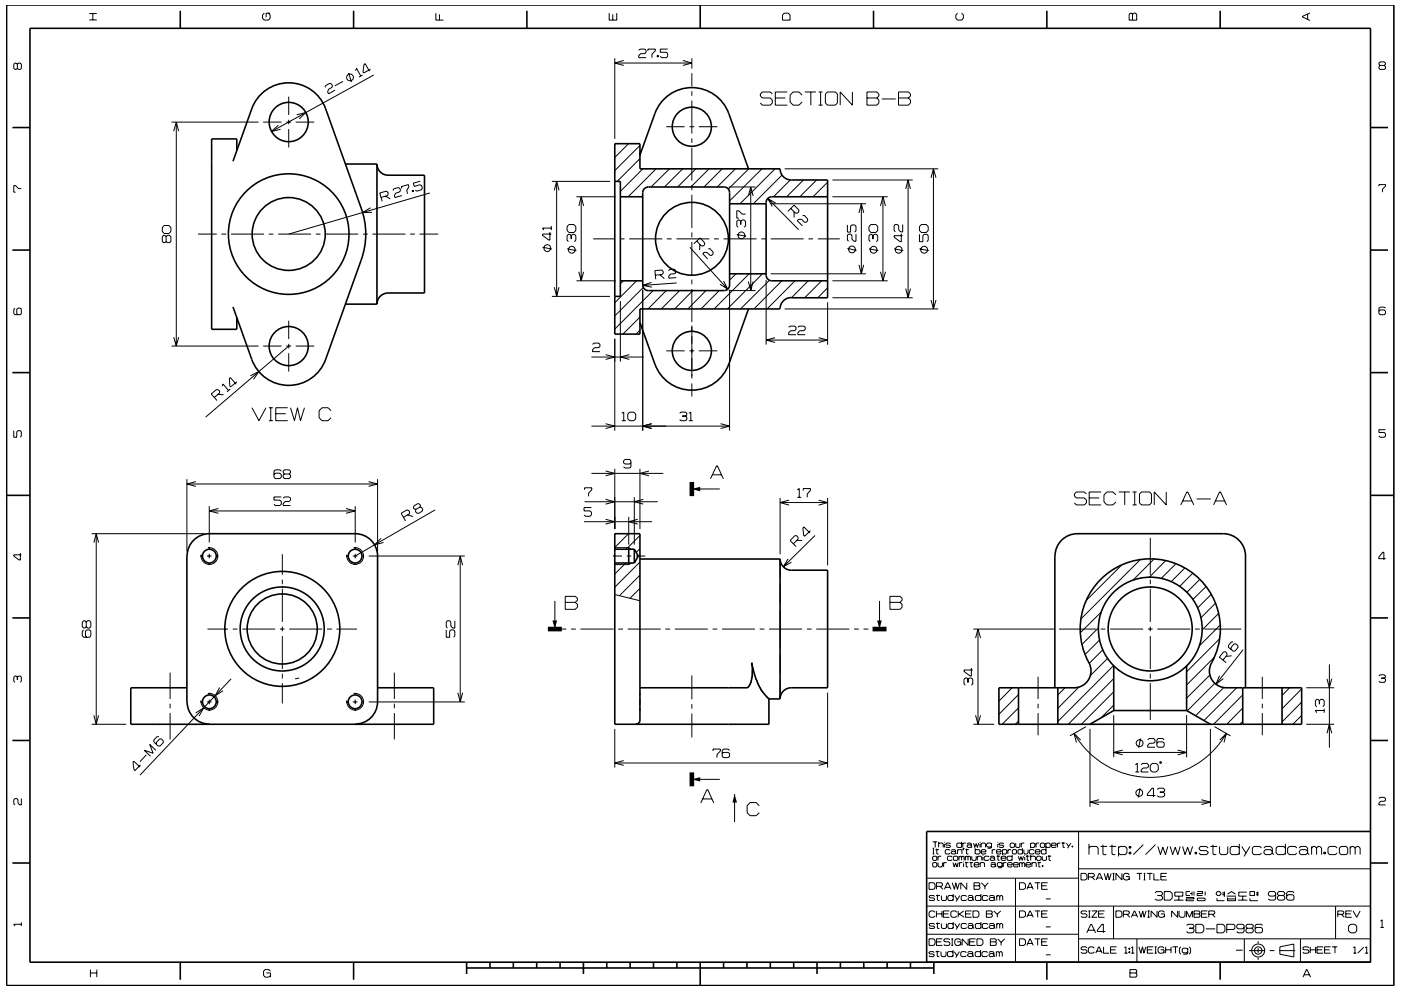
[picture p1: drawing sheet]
<svg xmlns="http://www.w3.org/2000/svg" width="297mm" height="210mm" viewBox="0 0 297 210" stroke-linecap="round" stroke-linejoin="round" font-family="sans-serif">
<g fill="none" stroke="#000" stroke-width=".21">
<path d="M3.7 13.6l-.3-.2h-.2l-.3 .2v.9l.3 .2 .5-.2M3.7 13.6l.2-.2h.4l.2 .2v.9l-.2 .2h-.4l-.2-.2M3.7 13.6v.9M18.9 4.2h1.6M18.9 2.9h1.6M19.7 2.9v1.3M56 2.8l-.3 .4v.7l.3 .4h.9l.4-.4v-.7l-.4-.4M57.3 2.8h-.9v.9M68.9 18.5l.1-.3 .9-.5 .4 .1 .2 .4-.1 .3-.8 .5-.1 .6 .2 .3 1.3-.8M72.7 17.3l-1.7 .9M73.9 15.5l.6 1.9M75.4 15l.2-.5 .9 1.6"/>
<path d="M76.9 15.9l-.8 .4M78.6 14.7l-1.5 .8-.1-.3 .2-1.5 .2-.2 .9 1.6M79.2 15.9l-21.6 12M92.4 2.8v1.5h1.6M93.2 3v1.3M129.2 2.8v1.5h1.6v-1.5M129.9 3v1.3M130.3 12.4v17.1M130.3 13.4h16.4M132.2 12.8l-1.9 .6 1.9 .5M135.4 10.7l.3-.3h1l.3 .3v.4l-.3 .3h-.9l-.4 .4v.4h1.6M137.4 10.8v-.4h1.5v.4l-.7 .7v.7"/>
<path d="M139.3 11.8h.3v.3h-.3zM139.5 11.8v.3M141.6 10.4h-1.6v.7h1.3l.3 .3v.5l-.3 .3h-1l-.3-.3M144.8 12.8l1.9 .6-1.9 .5M146.7 12.4v2.2M146.7 15.5v2.8M146.7 19.3v1M163.7 19.9l-.4-.4h-1.7l-.4 .4v.5l.4 .4h1.7l.4 .4v.6l-.4 .5h-1.7l-.4-.5M166.3 2.8h.8l.4 .4v1.1h-1.6v-1.1zM166.9 19.5h-2.5v2.8h2.5M170.6 19.5h2.4M171.9 19.5v2.8"/>
<path d="M173.6 19.5h.8M174 19.5v2.8M175 19.9l.4-.4h1.7l.4 .4v1.9l-.4 .5h-1.7l-.4-.5zM180.7 19.5v2.8l-2.6-2.8v2.8M183.8 19.5h2.1l.4 .4v.5l-.4 .4 .4 .4v.6l-.4 .5h-2.1zM190.5 19.5h2.1l.4 .4v.5l-.4 .4 .4 .4v.6l-.4 .5h-2.1zM203 2.8l-.4 .4v.7l.4 .4h.9l.4-.4v-.7l-.4-.4M239.6 2.8h.3l.2 .2 .3-.2h.3l.3 .2v1.3h-1.6v-1.3zM240.1 3v1.3M277.2 3v1.1M277.7 2.7l-1.6 .8v.1l1.6 .8M292.6 13.9l-.2-.3v-.2l.2-.3h.9l.2 .3v.2l-.2 .3"/>
<path d="M292.6 13.9l-.2 .2v.4l.2 .2h.9l.2-.2v-.4l-.2-.2M292.6 13.9h.9M36.4 25.9h18.4M36.8 27.8l.6-1.9 .5 1.9M37.4 25.9v47.5M55.8 25.9h3.9M59 26.5l-1.4 1.4 1.9-.5M60.7 25.9h1M61.2 20.5v3.9M61.2 25.4v1M61.2 27.4v3.9M62.7 25.9h3.9"/>
<path d="M62.9 24.3l2-.4-1.5 1.3M89.1 38.4l-1.5 .5 .2 .6 1.2-.3 .4 .2 .1 .5-.1 .4-1 .2-.4-.2M117 38.5h12.3M118 38.5v24.4M130.5 30.5l-.2 .1M133.3 30.5l-3 2.9M135.7 33.7l-4.8 4.8M135.7 30.9l-5.4 5.3M136.3 35.8l-4.8 4.8M139.1 35.8l-5.9 5.9M141.3 26.9h3.9M141.9 35.8l-3.9 3.9"/>
<path d="M144.7 35.8l-3.8 3.9M146.2 26.9h1M146.7 21.3v7M146.7 29.3v1M146.7 31.3v7M146.7 39.3v1M147.5 35.8l-3.8 3.9M148.2 26.9h3.9M150.3 35.8l-3.8 3.9M153.1 35.8l-3.8 3.9M154.5 39.7h5.7M155.9 35.8l-3.8 3.9"/>
<path d="M158.7 35.8l-4.3 4.3M159.2 39.7v21.9M161.5 35.8l-6.8 6.8M164.3 35.8l-7.4 7.4M164.4 20.8h2.1M165.8 37.1l-6.1 6.1M166.4 35.8h32.5M167.6 38.2l-3.6 3.5M170 20.2l-.6-.7h-1.3l-.6 .7v1.4l.6 .7h1.3l.6-.7M170.3 38.2l-3.5 3.5M173.1 38.2l-3.5 3.5M173.6 22.3h.8"/>
<path d="M175.5 38.6l-3.1 3.1M176.5 38.2h17M183.8 20.8h2.1M186.9 21h3M190.5 20.8h2.1M192.5 38.2v25M197.4 37.7l.5-1.9 .6 1.9M197.9 35.8v29.7M292.4 39.5v-.3h1.3v.3l-.6 .6v.7M4.5 40h-.6l-.6-.6h-.4v1.4h.4M34.8 47.8h1l.4 .5v.8l-.4 .4h-1l-.4-.4v-.8zM35.2 50.2l-.2-.3h-.3l-.3 .3v1l.3 .3h.3l.2-.3"/>
<path d="M35.2 50.2l.3-.3h.4l.3 .3v1l-.3 .3h-.4l-.3-.3M35.2 50.2v1M42 49.6h4M46.9 49.6h1.1M49 49.6h7M57 49.6h1M59 49.6h7M67 49.6h.9M69 49.6h6.9M77 49.6h1M78.6 44.1l-1.7 1 2-.1M78.9 49.6h7.1"/>
<path d="M80.8 41.9l1.3-.4 .2-.4-.1-.4-.3-.2-1.4 .4 .5 1.8M81.7 41.6l1.1 .6M83.3 40.4l.2-.4 1-.2 .3 .2 .1 .4-.2 .3-.8 .3-.3 .5 .1 .4 1.5-.4M85.2 40l-.1-.4 1.5-.4 .1 .4-.5 .8 .2 .7M86.9 49.6h1.1M87.4 40.4l.2-.1 .1 .3-.2 .1zM87.5 40.4l.1 .2M88.9 49.6h4M91.1 40.9l-29.9 8.7M115 52.4l2 .4M116.6 49.2v1.7h-.3l-1.3-1v-.3h1.9M116.9 48.4h-1.9l.3 .4"/>
<path d="M116.9 48v.8M117.5 40.4l.5-1.9 .5 1.9M120.2 52.8l2 .4M120.6 47.6h1.1l.4 .4v.9l-.4 .4h-1.1l-.4-.4v-.9zM121.1 50l-.3-.3h-.3l-.3 .3v1l.3 .3M121.1 50l.3-.3h.4l.3 .3v1l-.3 .3M121.1 50v.7M122.2 59.6h8.4M122.2 41.7h8.4M122.7 57.7l.5 1.9 .5-1.9M122.7 43.7l.5-2 .5 2M123.2 41.7v17.9"/>
<path d="M125.8 50.7h4.6M131.4 50.7h1M132.2 59.6l-.7 .6M133.4 50.7h7M135 59.6l-4.7 4.6M136.3 41.4l-.3 .3M138.1 59.9l-1.8 .6 1.9 .4M138.9 58.4l1.4-.2 .3-.3v-.4l-.3-.2-1.4 .1 .1 1.8M139.9 58.3l.9 .8M141.4 50.7h1M141.7 57.4l.3-.3h1l.3 .3v.4l-.3 .3h-.8l-.4 .5v.4l1.6-.1M143.4 50.7h7"/>
<path d="M146.3 52.5l8 8.8M146.7 41.3v7M146.7 49.3v1M146.7 51.3v7M146.7 59.3v1M147.7 51.1l1 1.1h.4l.3-.3v-.4l-.9-1-1.4 1.2M148.4 51.9l-.1 1.1M150.2 52.7h.3l.7 .8v.4l-.3 .3-.4-.1-.6-.6h-.6l-.3 .3 1 1.1M151.4 50.7h1M153.4 59.6l.9 1.7-1.6-1M153.4 50.7h7M156 58.1l-1.3 1.3"/>
<path d="M156.2 49.7l2 .4M157.1 46.9l-.3-.3h-.3l-.3 .3v1l.3 .3M157.1 46.9l.2-.3h.5l.3 .3v1l-.3 .3M157.1 46.9v.7M158.1 45.4h-.8l-.7-.7h-.4v1.6h.4M158.7 59.7l.5 1.9 .5-1.9M158.7 41.6l.5-1.9 .5 1.9M158.8 58.1l-7.4 7.4M161.4 50.7h1M161.7 58.1l-7.5 7.4M162.4 59.4v13.7M162.8 42.1l6.5 6.6"/>
<path d="M163.1 59.5l-6.1 6M163.4 50.7h7M163.4 58.1h20.2M163.4 43.2h20.2M164.5 43.1l-1.7-1 .9 1.7M165.8 59.6l-5.9 5.9M167.7 44.2l1 1h.4l.3-.3v-.4l-1-1-1.4 1.3M168.4 44.9v1.2M168.6 59.6l-6 5.9M170.2 45.7h.4l.6 .7v.4l-.3 .4h-.3l-.6-.7h-.7l-.3 .3 1.1 1.1M171.4 59.6l-3.6 3.6M171.4 50.7h1"/>
<path d="M173.4 50.7h4.7M174.2 59.6l-3.6 3.6M175.5 41.4l-.3 .3M176.5 59.6h11.7M176.5 41.7h11.7M179.7 47.7v1.5h.6v-1.2l.3-.3h.6l.3 .3v1l-.3 .2M179.7 52.7l1.9 .4M181.5 49.6v1.6h-.4l-.5-.4v-.9l-.3-.3h-.4l-.2 .3v1l.2 .3M182.1 56.2l.5 1.9 .5-1.9M182.1 45.2l.5-2 .5 2M182.6 43.2v14.9M184.2 52.8l2 .4"/>
<path d="M184.7 47.6h1l.4 .4v.9l-.4 .4h-1l-.5-.4v-.9zM185.1 50l-.3-.3h-.3l-.3 .3v1l.3 .3M185.1 50l.3-.3h.4l.3 .3v1l-.3 .3M185.1 50v.7M186.7 57.7l.5 1.9 .5-1.9M186.7 43.7l.5-2 .5 2M187.2 41.7v17.9M189.6 52.8l1.9 .4M191.1 49.6v1.7h-.3l-1.2-1v-.3h1.8M191.4 47.6v1.6h-.4l-.5-.4v-.9l-.3-.3h-.4l-.2 .3v1l.2 .3M192 40.1l.5-1.9 .5 1.9M194.9 49.7v1.6h.8v-1.3l.3-.3h.5l.3 .3v1l-.3 .3"/>
<path d="M194.9 52.8l2 .4M195.4 47.6h1l.4 .4v.9l-.4 .4h-1l-.5-.4v-.9zM3.2 65.4l-.3 .2v.9l.3 .3h1.1l.2-.3v-.9l-.2-.2h-.5l-.2 .2v.9l.2 .3M36.4 73.4h18.4M36.8 71.5l.6 1.9 .5-1.9M53.1 79.7l1.8-.9-1.1 1.7M55.8 73.4h3.9M60.7 73.4h1M61.2 73.4l-17.6 15.1M61.2 68v3.9M61.2 72.9v1M61.2 74.9v3.9"/>
<path d="M62.7 73.4h3.9M117 62.9h12.3M117.5 60.9l.5 2 .5-2M125.4 75.7h11.1M125.6 73.1l.3-.3h1l.3 .3v.4l-.3 .2h-.8l-.5 .5v.4h1.6M128.4 75.2l1.9 .5-1.9 .5M130.3 71.8v19.5M131.5 63.8v12.9M133.4 75.2l-1.9 .5 1.9 .5M135.7 67.3l-3.6 3.6M135.7 70.1l-.8 .8M136.3 61.5v29.8"/>
<path d="M136.4 61l-6.1 6M138.5 61.6l-8.2 8.2M141.3 61.6l-3.9 3.9M141.3 74.4h3.9M143.5 60l-7.2 .5M144.1 61.6l-3.9 3.9M146.2 74.4h1M146.7 61.3v7M146.7 69v11.3M146.9 61.6l-3.9 3.9M148.2 74.4h3.9M149.7 61.6l-3.9 3.9"/>
<path d="M152.5 61.6l-3.9 3.9M154.5 61.6h5.7M154.7 61.5v29.8M162.4 72.1h13.1M164.3 71.6l-1.9 .5 1.9 .5M166.4 65.5h32.5M167.2 69.4l.3-.2h1l.3 .2v.4l-.3 .3h-.9l-.4 .5v.4h1.6M169.2 69.4l.3-.2h.9l.3 .2v.4l-.3 .3h-.8l-.4 .5v.4h1.5M173.6 71.6l1.9 .5-1.9 .5M175.5 61l-2.1 2.2M175.5 64.1v9M176.5 63.2h17"/>
<path d="M192 61.2l.5 2 .5-2M197.4 63.6l.5 1.9 .6-1.9M293.7 65.4l-.2-.3h-.9l-.2 .3v1.1l.2 .3h.9l.2-.3v-.5l-.2-.3h-.9l-.2 .3M2.9 91.3v1.4h.7v-1.1l.2-.3h.5l.2 .3v.9l-.2 .2M45.5 84.3l1-.9 .1-.4-.3-.3-.4-.1-1.1 1 1.2 1.4M46.2 83.6l1.2 .1M47.1 81.9l.2-.5 1.2 1.4M48.8 82.5l-.7 .6M50.2 81l-1.3 1.1-.2-.2-.1-1.6 .2-.2 1.3 1.4M53.4 86.5l1.5 2.7 1.5-2.7M57 89.2h.9M57 86.5h.9"/>
<path d="M57.4 86.5v2.7M58.5 87.7h2.1M59.6 99.9l-.2-.3h-1l-.3 .3v1.3l.3 .3h1l.2-.3v-.5l-.2-.3h-1l-.3 .3M61 86.5h-2.5v2.7h2.5M61.6 86.5l.8 2.7 .7-2.7 .6 2.7 .9-2.7M70.2 87.1l-.6-.6h-1.3l-.6 .6v1.5l.6 .6h1.3l.6-.6M125.4 90.4h29.3M128.4 99.9l1.9 .5-1.9 .5M128.4 89.9l1.9 .5-1.9 .5M130.3 99.4v12.8M131.8 89.2h.9M131.8 87.7l.4-.3v1.8"/>
<path d="M133.5 87.4h.9l.4 .4v1l-.4 .4h-.9l-.4-.4v-1zM133.8 98.2l-.3 .2h-1l-.3-.2v-.5l.3-.3h1l.3 .3v1.3l-.3 .3h-1l-.3-.3M135.7 99.4v12.8M137.6 99.9l-1.9 .5 1.9 .5M138.2 89.9l-1.9 .5 1.9 .5M144.1 87.7l.3-.3h1l.2 .3v.3l-.2 .3M144.6 88.3h.8M145.4 88.3l.2 .2v.5l-.2 .2h-1l-.3-.2M146 89.2h.9M146 87.7l.5-.3v1.8M146.7 81.3v2.8M152.8 89.9l1.9 .5-1.9 .5"/>
<path d="M293.7 91.1h-1.3v.6h1.1l.2 .3v.5l-.2 .2h-.9l-.2-.2M4.3 117.3v1.5h-.2l-1.2-.9v-.2h1.6M19.4 113.2h24M19.9 115.1l.5-1.9 .5 1.9M20.4 113.2v40.4M39.6 101.6v15.4M39.6 102.7h40.5M41.5 102.1l-1.9 .6 1.9 .5M42.5 117.9h.4M43.9 117.9h1M44.1 116.2a1.78 1.78 0 0 1 2.1 1.7 1.78 1.78 0 0 1-1.9 1.8 1.78 1.78 0 0 1-1.7-2.1M44.4 107.4v7.7"/>
<path d="M44.4 108.4h30.9M44.4 116.1v.4M44.4 117.5v.9M44.4 119.5v.3M45.9 117.9h.4M46.3 107.9l-1.9 .5 1.9 .5M59.6 105.4h-1.5v.7h1.3l.2 .3v.5l-.2 .3h-1l-.3-.3M59.9 117.6v4.3M60 105.7l.3-.3h1l.3 .3v.4l-.3 .3h-.9l-.4 .4v.4h1.6M60.3 100.5l-.3-.3v-.3l.3-.3h1l.3 .3v.3l-.3 .3M60.3 100.5l-.3 .3v.4l.3 .3h1l.3-.3v-.4l-.3-.3M60.3 100.5h1"/>
<path d="M73.4 107.9l1.9 .5-1.9 .5M73.4 117.9h.4M74.8 117.9h1M75 116.2a1.78 1.78 0 0 1 2.1 1.6 1.78 1.78 0 0 1-1.9 1.9 1.78 1.78 0 0 1-1.7-2.1M75.3 107.4v7.7M75.3 116.1v.4M75.3 117.5v.9M75.3 119.5v.3M76.8 117.9h.4M78.1 102.1l1.9 .6-1.9 .5M78.2 117.9h20.3M80.1 101.6v15.4"/>
<path d="M80.8 114.2l-1.4 1.4 1.9-.5M85.6 109.7l1.2-.7 .1-.4-.2-.3-.4-.1-1.3 .7 1 1.6M86.4 109.2l1.2 .4M89 107.6l.2-.4-.2-.3-.4-.1-.8 .5-.2 .4 .2 .2 .4 .1M89 107.6l-.8 .4M89 107.6l.4 .1 .2 .3-.1 .4-.8 .5-.4-.1-.2-.3 .1-.5M92.2 108.2l-16.9 9.7M97.1 119.9l.5-2 .5 2M97.6 117.9v31M123.8 110.7h14.5M123.9 103.9v-.4h1.6v.4l-.7 .7v.7M123.9 106.4h15.5"/>
<path d="M125.4 107.7h-1.6v.7h1.3l.3 .3v.5l-.3 .3h-1l-.3-.3M125.4 100.4h15.2M128.4 110.1l1.9 .6-1.9 .5M128.4 105.9l1.9 .5-1.9 .5M129.9 117.9h2M130.5 113.2l-.2 .1M132.7 119.4l-2.4 2.3M132.9 117.9h1M133.3 113.2l-3 2.9 3 .1 .6 .3M133.3 109.6v5.9M133.9 119.4l-.6 .4h-3M134.5 105.4v10.1"/>
<path d="M134.9 117.9h1.9M135.2 110.1l-1.9 .6 1.9 .5M135.7 119.2l-5.4 5.3M135.7 116.4l-.8 .8M135.7 113.6l-2.9 2.9M136.4 105.9l-1.9 .5 1.9 .5M146.7 103.7h5.9M150.6 101.6l1.3-2.8h.2l1.3 2.8M151 100.7h2M165.4 105.6v12M165.4 118.6v3.9M165.4 106.6h10.1"/>
<path d="M167.1 118.5l-1 1.7 1.7-1M167.3 106.1l-1.9 .5 1.9 .5M168.2 115.4l1-1.1v-.3l-.3-.4h-.4l-1 1 1.3 1.3M168.9 114.6h1.2M169 103.9l.5-.3v1.9M169 105.5h.9M170.3 104v-.4h1.5v.4l-.6 .8v.7M171.8 112.6l-1.2 1.1-.2-.2-.2-1.5 .2-.2 1.3 1.2M172.8 113.6l-6.7 6.6M173.6 106.1l1.9 .5-1.9 .5M175.5 105.6v14.3M230.3 104.8l-.4-.5h-1.7l-.4 .5v.4l.4 .4h1.7l.4 .4v.7l-.4 .4h-1.7l-.4-.4"/>
<path d="M230.9 105.6h2.1M233.5 104.3h-2.6v2.8h2.6M236.6 105l-.6-.7h-1.3l-.6 .7v1.5l.6 .6h1.3l.6-.6M237.2 104.3h2.4M237.8 119.8l-7.5 7.6M238.5 104.3v2.8M240.1 104.3h.9M240.1 107.1h.9M240.6 104.3v2.8M241.6 104.8l.4-.5h1.7l.4 .5v1.9l-.4 .4h-1.7l-.4-.4zM241.8 118.7l-12.7 12.6M243.9 114.1v7.8"/>
<path d="M244.7 118.6l-4.5 4.4M247.1 118.9l-3.4 3.5M247.3 104.3v2.8l-2.6-2.8v2.8M249.3 119.6l-3.1 3.1M250.4 107.1l1.2-2.8h.2l1.3 2.8M250.8 106.3h1.9M253.7 105.8h3M257.3 107.1l1.3-2.8h.2l1.3 2.8M257.7 106.3h1.9M293.8 118.5h-1.5v-.3l.9-1.1h.2v1.6M17.7 133.6l-.3 .3v1l.3 .3h1.3l.3-.3v-1l-.3-.3h-.6l-.3 .3v1l.3 .3M18.3 132l-.3-.3h-.3l-.3 .3v.9l.3 .3h.3l.3-.3"/>
<path d="M18.3 132l.3-.3h.4l.3 .3v.9l-.3 .3h-.4l-.3-.3M18.3 132v.9M44 133.4h4.3M49.4 133.4h.9M51.4 133.4h6.9M59.4 133.4h.9M59.9 122.9v1M59.9 124.9v7M59.9 132.9v1M59.9 134.9v7M61.3 133.4h7M69.3 133.4h1.1"/>
<path d="M71.3 133.4h4.4M94.6 133.6v1.6h.7v-1.3l.3-.3h.6l.2 .3v1l-.2 .3M96.4 131.7v1.5h-.4l-.4-.4v-.8l-.3-.3h-.4l-.3 .3v.9l.3 .3M117.6 127.5v5.9M119.1 133.4h1M119.8 126.5h2.2l.4 .4v.4l-.4 .5 .4 .4v.6l-.4 .4h-2.2zM119.8 127.8h2.2M121.1 133.4h1M123.1 133.4h7M130.3 126.1l5.4 1.3M131.1 133.4h1M133.1 133.4h7"/>
<path d="M135.7 124.8l-2.1 2.1M135.7 122l-4.4 4.4M141.1 133.4h1M143.1 133.4h7M151.1 133.4h1M153.1 133.4h7M161.1 133.4h.9M163.1 133.4h6.9M165.4 124v4M165.4 129.5v7.8M165.4 138.8v4M171.1 133.4h1"/>
<path d="M173.1 133.4h7M181.1 133.4h1M183.1 133.4h1M186.5 127.5v5.9M188.7 126.5h2.1l.5 .4v.4l-.5 .5 .5 .4v.6l-.5 .4h-2.1zM188.7 127.8h2.1M206.4 133.4h17.2M206.8 135.3l.6-1.9 .5 1.9M207.3 133.4v20.2M224.5 133.4h7.9M232.9 133.2l-3.5 3.5M233.1 135.8l-3.1 3"/>
<path d="M233.4 133.4h1M233.5 129.8l-4.5 4.4M233.8 137.8l-2.9 2.9M234.8 139.7l-3.6 3.6M235.4 133.4h7M243.4 133.4h1M243.9 122.9v1M243.9 124.9v7M243.9 132.9v1M243.9 134.9v7M245.4 133.4h7M251.2 120.5l-2.9 2.9"/>
<path d="M252.9 121.6l-2.8 2.8M253.4 133.4h1M254.4 122.9l-2.8 2.7M255.4 133.4h7.8M255.7 124.4l-2.8 2.8M256.8 126.1l-2.9 2.8M257.4 139.4l-5.8 5.9M257.7 128l-3.1 3.1M258.4 130.1l-3.6 3.5M258.6 135.5l-7 7M258.7 132.6l-4.4 4.4M259.3 140l.9-1.1-.1-.4-.3-.3-.4 .1-.9 1.1 1.5 1.1"/>
<path d="M261.1 139.1l-1.2 .1M261.5 136.1l-.5 .1-.6 .7 .1 .4 1 .8h.4l.6-.8-.1-.4-.4-.3h-.4l-.6 .8v.4M263.6 137.8l-5.8 7.3M3.7 143.6l-.3-.2h-.2l-.3 .2v.9l.3 .2M3.7 143.6l.2-.2h.4l.2 .2v.9l-.2 .2M3.7 143.6v.6M19.4 153.6h7.4M19.9 151.7l.5 1.9 .5-1.9M33.1 159.2l-1.4-1.3 .8 1.9-1.9-.7 1.3 1.3M33.7 156.2h-.4l-.7 .8v.4l.9 .8h.4l.7-.7v-.4l-.4-.4-.4 .1-.7 .7v.4M36.1 142.7v5.5M36.1 149.3v.9"/>
<path d="M36.1 151.2v5.6M41.5 151.2l1.7-1-1 1.7M42.5 148.9h.4M43.9 148.9h1M44.1 147.1a1.78 1.78 0 0 1 2.1 1.7 1.78 1.78 0 0 1-1.9 1.8 1.78 1.78 0 0 1-1.7-2.1M44.4 147v.4M44.4 148.4v.9M44.4 150.4v.3M45.9 148.9h.4M46.6 145.8l-1 1.8 1.7-1.1M49 144l-19.3 20.4M59.9 142.9v1"/>
<path d="M59.9 144.9v4.3M63.5 143.8l-.9 .2M73.4 148.9h.4M74.8 148.9h1M75 147.1a1.78 1.78 0 0 1 2.1 1.7 1.78 1.78 0 0 1-1.9 1.8 1.78 1.78 0 0 1-1.7-2.1M75.3 147v.4M75.3 148.4v.9M75.3 150.4v.3M76.8 148.9h.4M78.2 148.9h20.3M83.6 142.7v5.5M83.6 149.3v.9"/>
<path d="M83.6 151.2v5.6M97.1 146.9l.5 2 .5-2M130.3 154.6v8.2M135.7 146.9v.6M135.7 148.2v1.3M135.7 150.1v.7M135.7 153l-.4 .5-.4 .1M146.7 143.3v5M146.7 149.3v1M146.7 151.3v5.1M151.2 159.3v-.4h1.5v.4l-.7 .7v.7M154.7 159.2l-.3-.3h-1l-.3 .3v1.2l.3 .3h1l.3-.3v-.6l-.3-.2h-1l-.3 .2"/>
<path d="M159.3 144.3l-.5 1.3-.6 .3M159.4 140.7l.5 1.8M159.5 142.2l-.2 2M160.3 144l1 2.3 1.7 1.9M165.4 144.4v3.8M175.5 146.9v15.9M205.2 144.1v.7M205.2 144.1l.3-.3h.4l.3 .3v1l-.3 .2M205.2 144.1l-.2-.3h-.3l-.3 .3v1l.3 .2M205.9 141.7v1.7h-.2l-1.3-1v-.3h1.8M206.4 153.6h4.4M206.8 151.7l.5 1.9 .6-1.9"/>
<path d="M214.6 145.9l-2.8 2.8M215.9 152.9l-.6 .7M215.9 150.2l-3.4 3.4M215.9 147.3l-4.1 4.2M220.1 143.5v4.7M220.1 149.3v.9M220.1 151.2v4.7M225.8 145.9l-1.5 1.5M227.7 155.5a18.6 18.6 0 0 0 32.3 0M228.7 145.8l-4.4 4.4M229.1 157l-1.4-1.4 .5 1.9M230.2 154.1l-3.3 2"/>
<path d="M231.1 154.6v16.5M236.1 141.2l-11.8 11.8M236.1 149.6l-2.7 2.7M236.1 151.7v8.9M236.1 159.6h15.5M236.1 146.7l-6.8 6.9M236.1 143.9l-9.6 9.7M238 159.1l-1.9 .5 1.9 .5M241.8 156.6l-.4 2M243.3 156.9l.3-.3h1l.3 .3v.4l-.3 .3h-.8l-.5 .5v.4h1.6M243.9 142.9v1M243.9 144.9v7.8"/>
<path d="M246.8 156.9l-.3-.3h-.9l-.3 .3v1.3l.3 .3h.9l.3-.3v-.6l-.3-.3h-.9l-.3 .3M249.7 159.1l1.9 .5-1.9 .5M251.6 151.7v8.9M256.5 143.2l-4.9 4.9M256.6 154.6v16.5M257.5 154.1l3.4 2M257.5 144.9l-5.8 5.9M258.6 143.3l-.8 1.8 1.6-1.2M258.6 157l1.4-1.4-.5 1.9M259.5 145.8l-6 6M262.2 145.9l-6.9 6.9M263.5 147.4l-6.2 6.2"/>
<path d="M263.5 153l-.6 .6M263.5 150.2l-3.4 3.4M267.6 143.5v4.7M267.6 149.3v.9M267.6 151.2v4.7M273.4 145.9l-1.6 1.6M276 151.8l-1.9 1.8M276 148.9l-4.2 4.2M276 146.1l-4.2 4.2M276.9 153.6h6M276.9 145.9h6M279.7 148.6l-.3-.3h-.2l-.3 .3v1l.3 .3"/>
<path d="M279.7 148.6l.3-.3h.5l.3 .3v1l-.3 .3M279.7 148.6v.8M280.8 150.7h-1.9l.3 .5M280.8 150.3v.9M281.3 144l.6 1.9 .5-1.9M281.3 155.5l.6-1.9 .5 1.9M281.9 140.9v17.7M292.4 143.4l.2-.3h.9l.2 .3v.2l-.2 .2M292.9 143.8h.6M293.5 143.8l.2 .3v.4l-.2 .2h-.9l-.2-.2M4.5 169.4v1.3h-.3l-.4-.4v-.7l-.2-.2h-.4l-.3 .2v.9l.3 .2M29.8 162.2l-1.2 1.2-.2-.2-.2-1.5 .2-.2 1.3 1.2"/>
<path d="M31 160.1l-1.3 1.4M130.3 161.8h45.2M132.2 161.3l-1.9 .5 1.9 .5M146.7 165.3h5.9M148.6 170.3l1.3-2.8h.2l1.2 2.8M149 169.5h1.9M155.7 168.4v6M161 170.9l-.7-.7h-1.3l-.6 .7v1.5l.6 .6h1.3l.7-.6M173.6 161.3l1.9 .5-1.9 .5M197.7 178.6h1M197.7 179.9h.4M197.9 179.9v1.2"/>
<path d="M198.3 178.6v1.1M198.6 180v1.1h.4M199 179l.2-.2h.6l.2 .2v.7M199 178.6v1.1M200.2 178.6v.1M200.2 179v.7M201.5 179l-.2-.2h-.6l-.2 .3 .2 .2h.6l.2 .3-.2 .1h-.6l-.2-.1M203.9 179l-.2-.2h-.7l-.1 .2v.6l.1 .1h.7l.2-.1M203.9 178.6v1.1M204.1 178.8v.9M204.2 179.9h.2l-.2 .4zM204.3 179.9l-.1 .4"/>
<path d="M204.8 178.8h-.5l-.2 .2M204.9 180v1.1h.4M205 179l.2-.2h.6l.2 .2v.6M206 179.4l-.2-.2h-.6l-.2 .2 .2 .3h.6l.2-.1M206 179.6l.1 .1M206.4 178.8l.3 .9 .3-.8 .2 .8 .3-.9M206.8 179.9v1.2M207.8 178.6v.1M207.8 179v.7M208 179l.2-.2h.5l.3 .2v.7M208 178.8v.9M210.2 179l-.2-.2h-.6l-.2 .2v.4l.2 .3h.6l.2-.3"/>
<path d="M210.2 178.8v.9l-.2 .2h-.6M211.5 178.6v.1M211.5 179v.7M212.8 179l-.2-.2h-.6l-.2 .3 .2 .2h.6l.2 .3-.2 .1h-.6l-.2-.1M214.3 178.8h.6l.2 .2v.6l-.2 .1h-.6l-.1-.1v-.6zM215.3 178.8v.8l.2 .1h.6l.1-.1v-.8M216.5 178.8v.9M216.8 179.9v1.2M217.2 178.8h-.5l-.2 .2M218.5 179l.2-.2h.5l.2 .2v.6l-.2 .1h-.5l-.2-.1M218.5 178.8v1.1M219.7 178.8v.9"/>
<path d="M220.3 178.8h-.5l-.1 .2M220.6 179l.2-.2h.5l.2 .2v.6l-.2 .1h-.5l-.2-.1zM221.7 179l.3-.2h.5l.2 .2v.6l-.2 .1h-.5l-.3-.1M221.7 178.8v1.1M221.8 179.9v1.2M222.9 179.3h1l-.1-.5h-.7l-.2 .2v.6l.2 .1h.7l.1-.1M224.2 178.8v.9M224.8 178.8h-.4l-.2 .2M225.1 178.8h.7M225.4 178.6v1.1h.4M226.1 178.8l.5 .8M227 178.8l-.6 1.1"/>
<path d="M227.3 179.4h.2v.3h-.2zM227.4 179.4v.3M228.7 176.4v27.7M230.9 179.9l.3-.4h1.3l.3 .4v1.4M230.9 179v2.3M231.1 170.1h25.5M233 169.6l-1.9 .5 1.9 .5M233.3 179.5h1.4M233.8 179.2v1.9l.2 .2h.6M235.2 179.5h1.4M235.8 179.2v1.9l.2 .2h.5M237.1 179.9l.4-.4h1l.4 .4v1l-.4 .4h-1l-.4-.4"/>
<path d="M237.1 179.5v2.1M239.4 179.5h.4v.4h-.4zM239.6 179.5v.4M240.7 162.2l.4-.3v1.8M240.7 163.7h.8M241.7 167.2l-.4 2M241.9 162.2l.3-.3h1l.3 .3v.4l-.3 .3h-.8l-.5 .4v.4h1.6M242.4 179.2l-2.1 2.1M243.9 162.3l.4-.4h.8l.5 .4v1l-.5 .4h-.8l-.4-.4zM245 168.7h-1.8v-.3l1.1-1.2h.3v1.8M245 179.2l-2.1 2.1M245.4 167.5l.3-.3h.9l.3 .3v.3l-.3 .2"/>
<path d="M245.5 179.5l.5 1.8 .5-1.6 .6 1.6 .5-1.8M245.9 168h.7M246 161.5l.2 .2-.1 .2-.2-.1zM246.6 168l.3 .3v.4l-.3 .3h-.9l-.3-.3M248.1 179.5l.5 1.8 .6-1.6 .5 1.6 .5-1.8M250.7 179.5l.5 1.8 .6-1.6 .5 1.6 .6-1.8M254.7 169.6l1.9 .5-1.9 .5M256.2 179.9l-.4-.4h-1.2l-.4 .4 .4 .5h1.2l.4 .5-.4 .4h-1.2l-.4-.4M256.6 179.5h1.5M257.2 179.2v1.9l.1 .2h.6M258.6 179.5v1.4l.3 .4h1.1l.3-.4v-1.4M262.8 179.9l-.4-.4h-1.2l-.4 .4v1l.4 .4h1.2l.4-.4"/>
<path d="M262.8 179v2.3M263.3 179.5l.9 1.4M265 179.5l-1.2 2.1M267.5 179.9l-.4-.4h-1.2l-.4 .4v1l.4 .4h1.2l.4-.4M268 179.9l.3-.4h1.1l.3 .4v1M272.5 179.9l-.3-.4h-1.3l-.3 .4v1l.3 .4h1.3l.3-.4M272.5 179v2.3M274.9 179.9l-.3-.4h-1.2l-.4 .4v1l.4 .4h1.2l.3-.4M275.5 179.9l.3-.4h1.1l.3 .4v1M278.1 179.9l.3-.4h.4l.3 .4M278.1 179.5v1.8M279.1 179.9l.4-.4h.3l.4 .4v1.4"/>
<path d="M279.1 179.9v1.4M283.5 179.9l-.4-.4h-1.2l-.3 .4v1l.3 .4h1.2l.4-.4M284 179.9l.3-.4h1.1l.3 .4v1l-.3 .4h-1.1l-.3-.4zM286.3 179.9l.3-.4h.3l.4 .4M286.3 179.5v1.8M287.3 179.9l.4-.4h.3l.4 .4v1.4M287.3 179.9v1.4M292.4 169.4l.2-.3h.9l.2 .3v.3l-.2 .3h-.8l-.3 .3v.4h1.3M4.5 195.7v.7M4.5 196h-1.6l.3 .4M196.5 198.2h32.2M196.5 192.2h94.1"/>
<path d="M196.6 186.3h32.1M197 199.1h.9l.3 .4v.7l-.3 .3h-.9zM197 187.2h.9l.3 .4v.7l-.3 .3h-.9zM197.7 181.1h.4M197.7 181.8l.2-.2h.6l.1 .2v.5l-.1 .2h-.6l-.2-.2zM197.7 183.1l.2-.1h.6l.1 .1v.6l-.1 .2h-.6l-.2-.2zM198.2 190.2l-.2-.3h-.8l-.2 .3 .2 .3h.8l.2 .3-.2 .2h-.8l-.2-.2M198.2 196.1l-.2-.2h-.8l-.2 .2 .2 .3h.8l.2 .2-.2 .3h-.8l-.2-.2M198.2 193.5l-.2-.3h-.7l-.3 .3v.8l.3 .3h.7l.2-.3M198.3 180.2h.8M198.5 189.9h.8M198.5 195.9h.8"/>
<path d="M198.5 188h1.1l.2-.2v-.4l-.2-.2h-1.1v1.4M198.5 199.8h1.1M198.5 193.2v1.4M198.5 193.8h1.2M198.7 189.7v1.2l.5 .1M198.7 195.7v1.1l.5 .1M198.9 183v.7l.2 .2h.5l.2-.2v-.7M198.9 181.6v.9M199.3 188l.6 .6M199.6 181.6h-.5l-.2 .2M199.6 189.9v.9l.2 .2h.6l.3-.2v-.9M199.6 195.9v.8l.2 .2h.6l.3-.2v-.8"/>
<path d="M199.7 193.2v1.4M199.8 199.1h-1.3v1.4h1.3M200 193.8h1.1M200.1 183v.9M200.2 188.6l.7-1.4h.1l.6 1.4M200.4 188.2h1M200.7 183h-.5l-.1 .1M201.3 193.2h-1.3v1.4h1.3M201.4 199.3l-.2-.2h-.9l-.2 .5 .2 .2h.9l.2 .2v.3l-.2 .2h-.9l-.2-.2M201.4 180.4l-.1-.2h-.7l-.2 .2v.5l.2 .2h.7l.1-.2M201.7 180.4l.2-.2h.5l.2 .2v.5M201.7 199.1h.4"/>
<path d="M201.9 199.1v1.4M201.9 187.2l.5 1.4 .2-1.4 .4 1.4 .4-1.4M201.9 181.8l-.2-.2h-.7l-.1 .2v.5l.1 .2h.7l.2-.2M202.1 183l.2 .9 .3-.9 .3 .9 .3-.9M202.1 190.2l-.2-.3h-.7l-.2 .3v.6l.2 .2h.7l.2-.2M202.1 196.1l-.2-.2h-.7l-.2 .2v.6l.2 .2h.7l.2-.2M202.1 189.6v1.4M202.1 195.6v1.3M202.1 181.8l.2-.2h.6l.2 .2v.5l-.2 .2h-.6l-.2-.2zM202.4 189.9l.5 .9M202.4 195.9l.5 .8M202.6 180.8l-.2-.2h-.5l-.2 .2 .2 .3h.5l.2-.2"/>
<path d="M202.6 180.9l.2 .2M202.9 193.5l-.3-.3h-.7l-.3 .3v.8l.3 .3h.7l.3-.3M202.9 199.8h.8v.7M203 180.4l.2-.2h.6l.2 .2v.7M203 180.2v.9M203.2 193.2v1.4M203.3 181.8l.2-.2 .4 .2M203.3 181.6v.9M203.4 193.8l1 .8M203.4 183v.9M203.5 189.9l-.8 1.3M203.5 195.9l-.8 1.2"/>
<path d="M203.7 199.5l-.3-.4h-.7l-.3 .4v.7l.3 .3h.7l.3-.3M203.9 181.8v.7M203.9 181.8l.1-.2 .4 .2v.7M204 183h-.4l-.2 .1M204.3 182.7v.2M204.3 183.1v.8M204.3 193.2l-1.1 .8M204.6 183h.7M204.7 180.2h.7M204.7 181.6v.9M204.7 181.8l.1-.2 .4 .2M204.7 193.8h1.1"/>
<path d="M204.8 182.8v1l.4 .1M204.9 190.2l-.2-.3h-.7l-.2 .3v.6l.2 .2h.7l.2-.2M204.9 196.1l-.2-.2h-.7l-.2 .2v.6l.2 .2h.7l.2-.2M205 187.2v1.4l-1.3-1.4v1.4M205.2 190.2l.2-.3h.7l.2 .3v.6M205.2 196.1l.2-.2h.7l.2 .2v.6M205.2 181.8v.7M205.2 181.8l.2-.2 .4 .2v.7M205.3 199.1v1.4l-1.3-1.4v1.4M205.6 183h.7M205.6 199.8h1M205.9 182.8v1l.3 .1"/>
<path d="M206 193.2h-1.3v1.4h1.3M206 181.6v.7l.2 .2h.6l.2-.2v-.7M206.3 193.2h1l.3 .3v.8l-.3 .3h-1zM206.3 190.6l-.2-.2h-.7l-.2 .2 .2 .4h.7l.2-.2M206.3 196.5l-.2-.2h-.7l-.2 .2 .2 .4h.7l.2-.2M206.3 190.8l.2 .2M206.3 196.7l.2 .2M206.5 187.2h1.1l.2 .2-.2 .5 .2 .2v.3l-.2 .2h-1.1zM206.5 187.9h1.1M206.5 183.4h1.1l-.2-.4h-.7l-.2 .1v.6l.2 .2h.7l.2-.2M206.8 180.4l.1-.2h.7l.2 .2v.5l-.2 .2h-.7l-.1-.2M206.8 199.1h-1.2v1.4h1.2"/>
<path d="M207.1 199.1h1l.3 .4v.7l-.3 .3h-1zM207.2 181.8l.2-.2h.5l.2 .2v.7M207.2 181.6v.9M207.8 183.1l.2-.1h.6l.1 .1v.8M207.8 183v.9M208 190.2l-.2-.3h-.8l-.2 .3v.6l.2 .2h.8l.2-.2M208 196.1l-.2-.2h-.8l-.2 .2v.6l.2 .2h.8l.2-.2M208 189.6v1.4M208 195.6v1.3M208 180.7h1v-.3l-.2-.2h-.6l-.2 .2v.5l.2 .2h.6l.2-.2M208.1 187.2l.7 .8M208.4 181.3v.2"/>
<path d="M208.4 181.8v.7M208.8 188v.6M209.1 193.2h1.1l.2 .2-.2 .4 .2 .2v.3l-.2 .3h-1.1zM209.1 193.8h1.1M209.5 190.2l-.3-.3h-.7l-.2 .3v.6l.2 .2h.7l.3-.2M209.5 196.1l-.3-.2h-.7l-.2 .2v.6l.2 .2h.7l.3-.2M209.5 187.2l-.7 .8M209.7 181.8l-.2-.2h-.7l-.1 .2v.5l.1 .2h.7l.2-.2M209.7 190.2l.3-.3h.6l.2 .3v.6M209.7 196.1l.3-.2h.6l.2 .2v.6M209.9 181.8l.2-.2h.5l.3 .2v.5M210 199.1h1l.2 .2-.2 .5 .2 .2v.3l-.2 .2h-1z"/>
<path d="M210 199.8h1M210.1 183.1l.2-.1h.5l.2 .1v.6M210.4 180.2v.9M210.7 193.2l.8 .7M210.8 190.6l-.2-.2h-.6l-.3 .2v.2l.3 .2h.6l.2-.2M210.8 196.5l-.2-.2h-.6l-.3 .2v.2l.3 .2h.6l.2-.2M210.8 190.8l.2 .2M210.8 196.7l.2 .2M210.9 182.2l-.3-.3h-.5l-.2 .3 .2 .3h.5l.3-.2M210.9 182.3l.1 .2M211 183.5l-.2-.2h-.5l-.2 .2 .2 .4h.5l.2-.2M211 183.7l.2 .2"/>
<path d="M211 180.2h-.4l-.2 .2M211.3 181.6h.7M211.3 180.7h1l-.2-.5h-.6l-.2 .2v.5l.2 .2h.6l.2-.2M211.3 190.2l.2-.3 .5 .3M211.3 189.9v1.1M211.3 195.9v1M211.3 196.1l.2-.2 .5 .2M211.5 193.9v.7M211.5 199.1l.8 .8M211.6 181.4v1l.3 .1M212 190.2l.2-.3 .4 .3v.8M212 190.2v.8"/>
<path d="M212 196.1v.8M212 196.1l.2-.2 .4 .2v.8M212.2 193.2l-.7 .7M212.3 182h1v-.2l-.2-.2h-.6l-.2 .2v.5l.2 .2h.6l.2-.2M212.3 199.9v.6M212.5 183.1l-.2-.1h-.7l-.2 .1v.5l.2 .2h.7l.2-.2M212.5 183v.9l-.2 .2h-.7M212.6 180.4l.1-.2h.6l.1 .2v.5l-.1 .2h-.6l-.1-.2M212.6 180.2v1.1M212.7 183v.9M213 199.1l-.7 .8M213.4 183h-.5l-.2 .1"/>
<path d="M213.6 183.4h1l-.1-.4h-.7l-.2 .1v.6l.2 .2h.7l.1-.2M213.7 180.2v.9M214.4 180.2h-.5l-.2 .2M214.6 181.8l-.2-.2h-.7l-.2 .2v.5l.2 .2h.7l.2-.2M214.6 181.3v1.2M214.6 180.4l.2-.2h.5l.2 .2v.5l-.2 .2h-.5l-.2-.2zM214.9 183.4h1l-.2-.4h-.6l-.2 .1v.6l.2 .2h.6l.2-.2M215.3 186.3v17.8M215.9 181.6l.3 .9 .2-.8 .3 .8 .3-.9M216.2 183v.9M216.2 183.1l.2-.1 .3 .1M216.2 199.1h.9l.3 .4v.7l-.3 .3h-.9z"/>
<path d="M216.2 187.2h.9l.3 .4v.7l-.3 .3h-.9zM216.2 193.2h.9l.3 .3v.8l-.3 .3h-.9zM216.7 183.1l.2-.1 .4 .1v.8M216.7 183.1v.8M216.8 180.4l-.2-.2h-.6l-.2 .2v.5l.2 .2h.6l.2-.2M217.1 180.2v.7l.2 .2h.5l.2-.2v-.7M217.3 181.3v.2M217.3 181.8v.7M217.5 183.4h1l-.1-.4h-.7l-.2 .1v.6l.2 .2h.7l.1-.2M217.5 181.6h.8M217.7 194.6l.7-1.4 .7 1.4M217.7 188.6l.7-1.4 .7 1.4"/>
<path d="M217.8 181.4v1l.4 .1M217.9 194.1h1M217.9 188.2h1M218.5 181.8l.2-.2h.6l.2 .2v.7M218.5 181.3v1.2M218.8 183.1l.2-.1h.5l.2 .1v.8M218.8 183v.9M219.2 180.4l-.1-.2h-.7l-.2 .2v.5l.2 .2h.7l.1-.2M219.4 199.1h1.2M219.4 193.2h1.2M219.4 187.2h1.2M219.5 180.7h1l-.2-.5h-.6l-.2 .2v.5l.2 .2h.6l.2-.2"/>
<path d="M219.8 181.8l.2-.2h.5l.2 .2v.5l-.2 .2h-.5l-.2-.2zM220 183h.7M220 187.2v1.4M220 193.2v1.4M220 199.1v1.4M220.3 182.8v1l.3 .1M220.8 199.8h1.1M220.8 193.8h1.1M220.8 187.9h1.1M221 183.6h.1v.2h-.1zM221 181.6v.7l.1 .2h.6l.2-.2v-.7M221.1 183.6v.2"/>
<path d="M221.7 196.6h1.1M221.7 190.7h1.1M221.8 180.4l-.2-.2h-.6l-.2 .2v.5l.2 .2h.6l.2-.2M222.1 199.1h-1.3v1.4h1.3M222.1 187.2h-1.3v1.4h1.3M222.1 193.2h-1.3v1.4h1.3M222.1 181.6h.8M222.4 181.4v1l.4 .1M228.7 199.1h61.9M228.7 184.3h61.9M229.2 185.2h.9l.4 .4v.7l-.4 .3h-.9zM230.4 197.9l.9-1.9h.1l.9 1.9"/>
<path d="M230.5 193.4l-.2-.2h-.9l-.2 .2 .2 .4h.9l.2 .2v.3l-.2 .3h-.9l-.2-.3M230.7 197.3h1.3M230.8 186h1l.2-.2v-.3l-.2-.3h-1v1.4M230.8 193.2h.4M230.8 194.6h.4M231 193.2v1.4M231.5 186l.6 .6M231.5 193.2h1.1l-1.1 1.4h1.1M232.4 186.6l.6-1.4h.2l.6 1.4M232.6 186.2h1M232.9 193.8h1.1M234.1 185.2l.4 1.4 .4-1.4 .3 1.4 .4-1.4"/>
<path d="M234.2 193.2h-1.3v1.4h1.3M234.4 197.6h-1.7v-.3l.9-1.3h.3v1.9M235.9 185.2h.4M235.9 186.6h.4M236.1 185.2v1.4M236.1 192.2v6.9M236.6 193.2h1l.3 .3v.8l-.3 .3h-1zM237.9 185.2v1.4l-1.3-1.4v1.4M238.2 193.9h1l.2-.2v-.3l-.2-.2h-1v1.4M238.7 185.9h.7v.7M238.9 193.9l.7 .7M239.4 180.8h.4v.3h-.4z"/>
<path d="M239.4 185.6l-.3-.4h-.6l-.3 .4v.7l.3 .3h.6l.3-.3M239.6 180.8v.3M239.9 194.6l.6-1.4 .7 1.4M240.1 194.1h.9M241 185.2h1.1M241 199.1v5M241.5 193.2l.4 1.4 .4-1.4 .3 1.4 .4-1.4M241.6 185.2v1.4M242.5 185.2h.4M242.5 186.6h.4M242.7 185.2v1.4M243.2 185.2h1.1"/>
<path d="M243.3 193.2h.5M243.3 194.6h.5M243.5 193.2v1.4M243.8 185.2v1.4M244.6 185.2v1.4h1.2M244.9 189.4l.3-.3h1l.3 .3v.2l-.3 .3M245.3 193.2v1.4l-1.2-1.4v1.4M245.4 189.9h.8M246.1 193.8h.8v.8M246.1 185.9h1.1M246.2 189.9l.3 .3v.5l-.3 .2h-1l-.3-.2M246.8 189.1h1.3l.4 .4v1l-.4 .4h-1.3z"/>
<path d="M246.9 193.5l-.4-.3h-.6l-.3 .3v.8l.3 .3h.6l.4-.3M247.4 185.2h-1.3v1.4h1.3M248.9 190.9h2M249.1 189.2h1.7v.9h-1.7zM249.7 193.2v1.4l-1.3-1.4v1.4M249.9 190.1v.8M250 193.2v1.1l.3 .3h.6l.3-.3v-1.1M251.5 190.4h1.6v.3h-1.6v.3h1.6M251.5 194.6v-1.4l.7 1.4 .6-1.4v1.4M251.6 196.3l.3-.3h1l.3 .3v.3l-.3 .3M252.1 196.9h.8M252.3 189.1h-.8v.8h.8"/>
<path d="M252.3 189.5h.4M252.7 189.1v.8M252.9 196.9l.3 .2v.5l-.3 .3h-1l-.3-.3M253.1 193.2h1.1l.2 .2-.2 .4 .2 .3v.2l-.2 .3h-1.1zM253.1 193.8h1.1M253.2 189.1v.8M253.4 180.8h.3v.3h-.3zM253.5 196h1.3l.4 .5v.9l-.4 .5h-1.3zM253.5 180.8v.3M253.8 189.1h1.2v.4h-1.2v.4h1.2M254 190.5h1.4l.1 .4-.1 .1h-1.4l-.2-.1zM254.7 193.8h1.1"/>
<path d="M255.5 189.1v.8M255.6 197h2M256 193.2h-1.3v1.4h1.3M256.3 193.9h1l.3-.2v-.3l-.3-.2h-1v1.4M257 193.9l.6 .7M258 196h1.3l.4 .5v.9l-.4 .5h-1.3zM258 190.5v.5h1.6M258.1 189.1h.5l.3 .3v.2l-.3 .3h-.5l-.2-.3v-.2zM259.1 189.4h.5M259.1 189.8h.5M259.6 189.1v1.1M260.1 190.1h2"/>
<path d="M260.1 197.1h1.4l.3-.2v-.6l-.3-.3h-1.4v1.9M260.3 190.7h1.7M260.3 190.4v.6h1.7v-.6M260.3 189.6l.8-.5 .9 .5M262.5 190.9h2M263.5 190.1v.8M263.8 196.7l-.3 .3h-1l-.3-.3v-.4l.3-.3h1l.3 .3v1.3l-.3 .3h-1l-.3-.3M263.8 199.1v5M264.3 189.2h-1.7v.9h1.7M264.5 196.9l-.3-.3v-.3l.3-.3h.9l.3 .3v.3l-.3 .3M264.5 196.9h.9M264.5 196.9l-.3 .2v.5l.3 .3h.9l.3-.3v-.5l-.3-.2"/>
<path d="M265 189.1h1v.8h-1zM265 190.5v.5h1.7M266.3 189.4h.4M266.3 189.8h.4M266.7 189.1v1M266.7 199.6v.5M267.7 196.3l-.3-.3h-1l-.3 .3v1.3l.3 .3h1l.3-.3v-.6l-.3-.3h-1l-.3 .3M269.7 180.6l-.3-.4h-1.1l-.3 .4v.3l.3 .4h1.1l.3-.4M269.7 180.9l.4 .4M270.5 189.8l-.3 .3h-1l-.3-.3v-.4l.3-.3h1l.3 .3v1.3l-.3 .2h-1l-.3-.2M271.1 189.9h1M271.1 189.9l-.3-.3v-.2l.3-.3h1l.3 .3v.2l-.3 .3"/>
<path d="M271.1 189.9l-.3 .3v.5l.3 .2h1l.3-.2v-.5l-.3-.3M274.4 189.4l-.3-.3h-1l-.3 .3v1.3l.3 .2h1l.3-.2v-.6l-.3-.3h-1l-.3 .3M275.7 199.1v5M277.2 180.6l-.3-.4h-1.1l-.3 .4v.3l.3 .4h1.1l.3-.4M277.2 180.9l.4 .4M280.7 180.8h.3v.3h-.3zM280.9 180.8v.3M283.2 192.2v6.9M283.6 193.9h1.1l.2-.2v-.3l-.2-.2h-1.1v1.4M284.4 193.9l.6 .7M285.3 193.8h1.1M285.9 196.5l.5-.5h.8l.5 .5v.9l-.5 .5h-.8l-.5-.5z"/>
<path d="M286.6 193.2h-1.3v1.4h1.3M286.9 193.2l.8 1.4 .7-1.4M292.7 195.4l.3-.3v1.6M292.7 196.7h.7M19.2 206.4h1.3M19.2 205.7v1.6M20.5 205.7v1.6M56.5 206.4h.9v.9M57.4 206l-.4-.4h-.8l-.3 .4v.9l.3 .4h.8l.4-.4M198.1 202l-.2-.2h-.8l-.2 .2 .2 .3h.8l.2 .3-.2 .3h-.8l-.2-.2M198.4 201.8h.8M198.7 201.6v1.2l.4 .1"/>
<path d="M199.5 201.8v.9l.2 .2h.7l.2-.2v-.9M201.7 200.5h.4M202.1 202l-.3-.2h-.7l-.2 .2v.7l.2 .2h.7l.3-.2M202.1 201.5v1.4M202.3 201.8l.6 .9M203.4 201.8l-.8 1.3M204.9 202l-.3-.2h-.7l-.2 .2v.7l.2 .2h.7l.3-.2M205.1 202.1l.3-.3h.6l.2 .3v.6M206.2 202.5l-.2-.2h-.6l-.3 .2v.2l.3 .2h.6l.2-.2M206.2 202.7l.3 .2M207.9 202.1l-.2-.3h-.7l-.2 .3v.6l.2 .2h.7l.2-.2M207.9 201.5v1.4"/>
<path d="M209.4 202.1l-.2-.3h-.8l-.2 .3v.6l.2 .2h.8l.2-.2M209.7 202.1l.2-.3h.6l.2 .3v.6M210.7 202.5l-.2-.2h-.6l-.2 .2 .2 .4h.6l.2-.2M210.7 202.7l.2 .2M211.2 201.8v1.1M211.2 202.1l.2-.3 .5 .3M211.9 202.1l.2-.3 .4 .3v.8M211.9 202.1v.8M217.7 200.5l.7-1.4 .7 1.4M217.9 200.1h1M221.7 202.5h1.1M230.5 201l-.2-.2h-.9l-.2 .4 .2 .3h.9l.2 .2v.3l-.2 .2h-.9l-.2-.2"/>
<path d="M232 201.1l-.3-.3h-.6l-.3 .3v.8l.3 .3h.6l.3-.3M232.3 202.2l.7-1.4 .7 1.4M232.5 201.8h1M234 200.8v1.4h1.2M235.5 201.5h1M236.7 200.8h-1.2v1.4h1.2M238.4 202.2h.7M238.4 201l.3-.2v1.4M239.3 201.1h.3v.2h-.3zM239.3 201.9h.3v.2h-.3zM239.4 201.1v.2M239.4 201.9v.2"/>
<path d="M239.6 205.6h1.2l.2 .3-.2 .5 .2 .2v.4l-.2 .3h-1.2zM239.6 206.4h1.2M239.9 202.2h.6M239.9 201l.3-.2v1.4M241.5 200.8l.4 1.4 .3-1.4 .3 1.4 .4-1.4M243.2 201.5h1.1M244.5 200.8h-1.3v1.4h1.3M244.8 200.8h.4M244.8 202.2h.4M245 200.8v1.4M246.1 201.5h.7v.7M246.8 201.1l-.3-.3h-.6l-.4 .3v.8l.4 .3h.6l.3-.3"/>
<path d="M247.1 201.5h1.2M247.1 200.8v1.4M248.3 200.8v1.4M248.6 200.8h1.2M249.2 200.8v1.4M250.4 200.8a1.09 1.09 0 0 0 0 1.6M251.8 201.3l-.2-.2h-.7l-.2 .2v.6l.2 .2h.7l.2-.2M251.8 201.1v1.1l-.2 .2h-.7M252.1 200.8a1.1 1.1 0 0 1 0 1.6M262 201.5h1.5M264.8 201.6h3.4M266.7 201.1v1"/>
<path d="M266.7 203.1v.5M269.2 201.6h1M271.2 201.6h3.4M274.3 203l-2.9-.6v-1.6l2.9-.6v2.8M276.3 207.3l.7-1.6h.1l.8 1.6M276.5 206.8h1.1M277.5 201l-.2-.2h-.9l-.2 .4 .2 .3h.9l.2 .2v.3l-.2 .2h-.9l-.2-.2M277.8 201.5h1.1M277.8 200.8v1.4M278.9 200.8v1.4M279.2 201.5h1.1M280.5 200.8h-1.3v1.4h1.3"/>
<path d="M280.8 201.5h1.1M282.1 200.8h-1.3v1.4h1.3M282.4 200.8h1.1M283 200.8v1.4M286.9 202.2h.7M286.9 201l.4-.2v1.4M289.1 200.9l-1.2 1.3M289.4 202.2h.7M289.4 201l.4-.2v1.4"/>
<circle cx="74.2" cy="16.4" r=".74"/>
<circle cx="116" cy="52.6" r=".73"/>
<circle cx="121.2" cy="53" r=".71"/>
<circle cx="157.2" cy="49.9" r=".73"/>
<circle cx="180.6" cy="52.9" r=".72"/>
<circle cx="185.2" cy="53" r=".73"/>
<circle cx="190.5" cy="53" r=".73"/>
<circle cx="195.9" cy="53" r=".74"/>
<circle cx="241.6" cy="157.6" r=".74"/>
<circle cx="241.5" cy="168.2" r=".73"/>
<circle cx="266.8" cy="201.6" r="1.38"/>
<circle cx="266.8" cy="201.6" r=".79"/>
</g>
<g fill="none" stroke="#000" stroke-width=".34">
<path d="M1.4 1.1h294.1v207.9h-294.1zM6.4 6h284.2v198.1h-284.3zM38.2 2.3v3.7M75 2.3v3.7M111.7 2.3v3.7M148.5 1.1v4.9M185.2 2.3v3.7M222 2.3v3.7M258.7 2.3v3.7M2.6 27h3.7M49.4 34.2l4-11.1a8.3 8.3 0 0 1 7.8-5.5 8.3 8.3 0 0 1 7.8 5.5l7.6 21.1a16 16 0 0 1 0 11l-7.6 21a8.3 8.3 0 0 1-7.8 5.5 8.3 8.3 0 0 1-7.8-5.5l-4-11.1M50.2 31.9v-2.4h-5.3v40.3h5.3v-2.4"/>
<path d="M73.2 34.8h6.7M79.9 34.8v29.7M79.9 34.8a2.37 2.37 0 0 0 2.4 2.4h7.7v24.9h-7.7a2.37 2.37 0 0 0-2.4 2.4M130.3 38.5h1.2v24.4h-1.2M135.7 32.9l3.2-8.8a8.3 8.3 0 0 1 7.8-5.5 8.3 8.3 0 0 1 7.8 5.5l4.2 11.7M153.5 39.7h-16a1.18 1.18 0 0 0-1.2 1.1v19.6a1.19 1.19 0 0 0 1.2 1.2h16M153.5 39.7a1.14 1.14 0 0 1 1.2 1.1v19.6a1.15 1.15 0 0 1-1.2 1.2M290.6 27h3.7M2.6 53h3.7M131.5 59.6h4.8M131.5 41.7h4.8M154.7 58.1h7.7"/>
<path d="M154.7 43.2h7.7M162.4 58.4a1.18 1.18 0 0 0 1.2 1.2h11.9M175.5 41.7h-11.9a1.21 1.21 0 0 0-1.2 1.2v15.5M290.6 53h3.7M2.6 79h3.7M73.2 64.5h6.7M135.7 68.4l3.2 8.9M138.9 77.2a8.3 8.3 0 0 0 7.8 5.6 8.3 8.3 0 0 0 7.8-5.6M158.7 65.5l-4.2 11.8M167.8 63.1a2.37 2.37 0 0 0-2.4 2.4M167.8 63.2h7.7v-25h-7.7a2.37 2.37 0 0 1-2.4-2.4h-29.7v-5.3h-5.4v40.4h5.4v-5.4h29.7M290.6 79h3.7"/>
<path d="M1.4 105.1h4.9M44.4 113.2h30.9a4.7 4.7 0 0 1 4.8 4.7v31M44.4 113.2a4.7 4.7 0 0 0-4.7 4.7l-.1 31M130.3 119.4h4.2M130.3 116.5h4.2M133.3 116.2v3.6M134.5 116.5v2.9M134.5 116.5l.8 1.4-.8 1.5M135.7 118.6h29.7v29.6M165.4 118.5a2.41 2.41 0 0 0 2.4 2.4h7.7v25h-7.7a2.37 2.37 0 0 0-2.4 2.3M223.6 117.9v28M223.7 117.9a4.7 4.7 0 0 1 4.8-4.7h30.8a4.7 4.7 0 0 1 4.8 4.7v28"/>
<path d="M290.6 105.1h4.9M2.6 131.1h3.7M290.6 131.1h3.7M2.6 157.1h3.7M39.6 145.9h-11.9v7.7h64.2v-7.7h-11.8M39.7 148.8a4.7 4.7 0 0 0 4.7 4.8M80.1 148.8a4.7 4.7 0 0 1-4.8 4.8M135.7 145.9h22.5a2.24 2.24 0 0 0 1.2-2.2l.1-2.2-.1-.9 .6 2.5 .8 2.2 1 1.5 1.2 1.4M163 148.2v5.4h-32.7v-40.4h5.4v39.8l-.4 .5-.4 .1M163 148.2h2.4M215.9 145.9v7.7M224.3 145.9v7.7"/>
<path d="M236.1 150.7h15.5M236.1 150.7l-5 2.9M236.1 141.2v9.5M251.6 150.7l5 2.9M251.6 141.2v9.5M263.5 145.9v7.7M271.8 145.9v7.7M276 153.6h-64.2v-7.7h15.9a3.7 3.7 0 0 0 3.3-2.2 3.7 3.7 0 0 0-.5-3.9 14.9 14.9 0 0 1 14.2-21.2 14.9 14.9 0 0 1 11.9 22.6 3.6 3.6 0 0 0 3.4 4.7h16v7.7M290.6 157.1h3.7M290.6 176.4h-94.1v27.7M2.6 183h3.7M290.6 183h3.7"/>
<path d="M38.2 204.1v3.7M75 204.1v3.7M98.9 205.3h99.1M98.9 204.1v2.5M103.9 204.1v1.2M108.8 204.1v1.2M113.8 204.1v1.2M118.7 204.1v1.2M123.7 204.1v2.5M128.6 204.1v1.2M133.6 204.1v1.2M138.6 204.1v1.2"/>
<path d="M143.5 204.1v1.2M148.5 204.1v4.9M153.4 204.1v1.2M158.4 204.1v1.2M163.3 204.1v1.2M168.3 204.1v1.2M173.2 204.1v2.5M178.2 204.1v1.2M183.1 204.1v1.2M188.1 204.1v1.2M193 204.1v1.2M198 204.1v2.5"/>
<path d="M222 204.1v3.7M258.7 204.1v3.7"/>
<circle cx="61.2" cy="25.9" r="4.2"/>
<circle cx="146.7" cy="26.9" r="4.1"/>
<circle cx="61.2" cy="49.6" r="7.7"/>
<circle cx="61.2" cy="49.7" r="12.8"/>
<circle cx="146.7" cy="50.6" r="7.7"/>
<circle cx="61.2" cy="73.4" r="4.1"/>
<circle cx="146.7" cy="74.4" r="4.1"/>
<circle cx="44.4" cy="118" r="1.47"/>
<circle cx="75.3" cy="118" r="1.47"/>
<circle cx="59.8" cy="133.4" r="8.9"/>
<circle cx="59.8" cy="133.4" r="7.4"/>
<circle cx="59.9" cy="133.4" r="12.2"/>
<circle cx="243.9" cy="133.4" r="8.9"/>
<circle cx="243.9" cy="133.4" r="11"/>
<circle cx="44.4" cy="148.9" r="1.47"/>
<circle cx="75.3" cy="148.9" r="1.47"/>
</g>
<path d="M146.7 102.2v3M116.2 133.4h2.9M185 133.4h3M146.7 163.8v3" fill="none" stroke="#000" stroke-width=".97" stroke-linecap="butt"/>
<path d="M146.7 103.7l1.8-.5v1zM117.1 131.6h1l-.5 1.8zM186 131.6h.9l-.4 1.8zM146.7 165.3l1.8-.5v1zM155.7 168.4l.6 1.8h-1z" fill="#000"/>
</svg>
